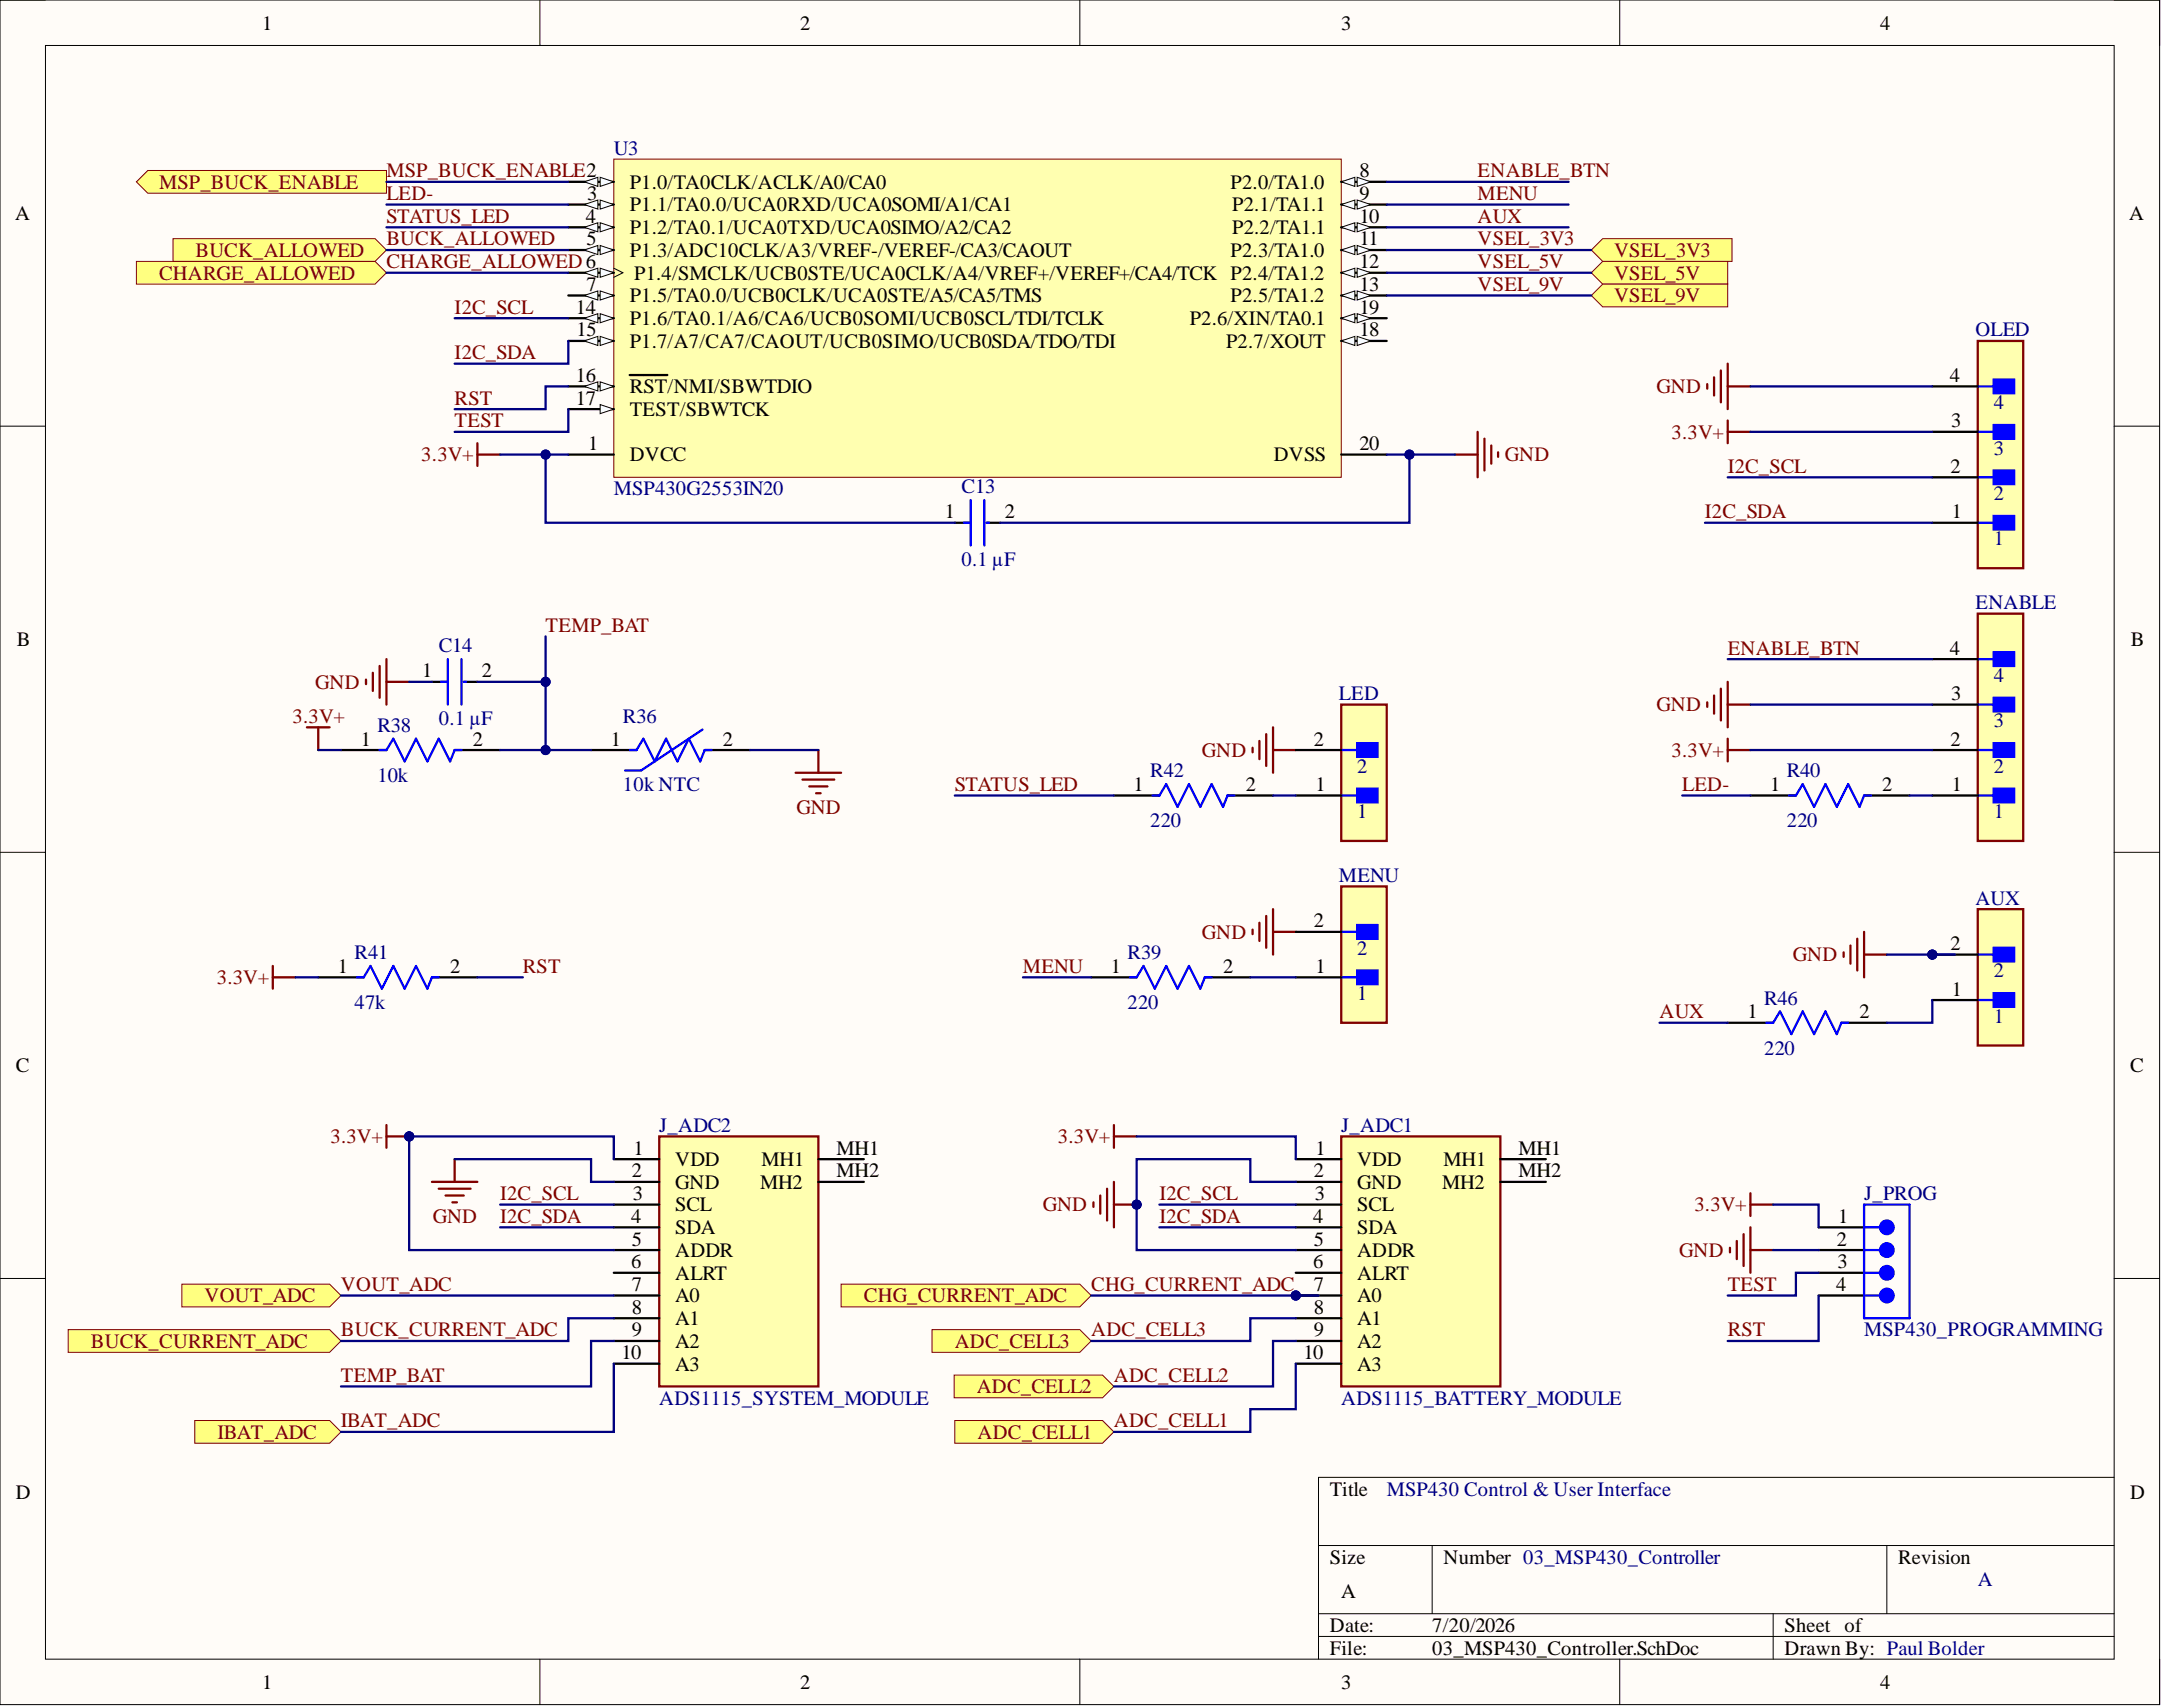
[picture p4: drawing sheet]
<svg xmlns="http://www.w3.org/2000/svg" width="241mm" height="190mm" viewBox="0 0 241 190" stroke-linecap="round" stroke-linejoin="round" font-family="sans-serif">
<defs><g id="words">
<g font-size="2.3">
<text x="29.3" y="3.3">1</text>
<text x="89.3" y="3.3">2</text>
<text x="149.7" y="3.3">3</text>
<text x="209.8" y="3.3">4</text>
<text x="65.5" y="22.3">3</text>
<text x="70.3" y="21.1">P1.0/TA0CLK/ACLK/A0/CA0</text>
<text x="70.3" y="23.6">P1.1/TA0.0/UCA0RXD/UCA0SOMI/A1/CA1</text>
<text x="137.3" y="21.1">P2.0/TA1.0</text>
<text x="137.5" y="23.6">P2.1/TA1.1</text>
<text x="151.7" y="19.8">8</text>
<text x="151.7" y="22.3">9</text>
<text x="1.7" y="24.5">A</text>
<text x="65.4" y="24.9">4</text>
<text x="65.5" y="27.4">5</text>
<text x="70.3" y="26.1">P1.2/TA0.1/UCA0TXD/UCA0SIMO/A2/CA2</text>
<text x="70.3" y="28.7">P1.3/ADC10CLK/A3/VREF-/VEREF-/CA3/CAOUT</text>
<text x="137.3" y="28.7">P2.3/TA1.0</text>
<text x="137.5" y="26.1">P2.2/TA1.1</text>
<text x="151.7" y="24.9">10</text>
<text x="151.7" y="27.4">11</text>
<text x="151.7" y="29.9">12</text>
<text x="237.7" y="24.5">A</text>
<text x="64.3" y="35">14</text>
<text x="65.5" y="32.5">7</text>
<text x="70.3" y="33.7">P1.5/TA0.0/UCB0CLK/UCA0STE/A5/CA5/TMS</text>
<text x="70.8" y="31.2">P1.4/SMCLK/UCB0STE/UCA0CLK/A4/VREF+/VEREF+/CA4/TCK P2.4/TA1.2</text>
<text x="137.3" y="33.7">P2.5/TA1.2</text>
<text x="151.7" y="32.5">13</text>
<text x="151.7" y="35">19</text>
<text x="64.4" y="37.5">15</text>
<text x="70.3" y="36.3">P1.6/TA0.1/A6/CA6/UCB0SOMI/UCB0SCL/TDI/TCLK</text>
<text x="70.3" y="38.8">P1.7/A7/CA7/CAOUT/UCB0SIMO/UCB0SDA/TDO/TDI</text>
<text x="132.8" y="36.3">P2.6/XIN/TA0.1</text>
<text x="136.8" y="38.8">P2.7/XOUT</text>
<text x="151.7" y="37.5">18</text>
<text x="64.3" y="42.6">16</text>
<text x="64.3" y="45.2">17</text>
<text x="70.3" y="43.9">RST/NMI/SBWTDIO</text>
<text x="70.3" y="46.4">TEST/SBWTCK</text>
<text x="217.6" y="42.6">4</text>
<text x="217.8" y="47.7">3</text>
<text x="65.6" y="50.2">1</text>
<text x="70.3" y="51.5">DVCC</text>
<text x="142.2" y="51.5">DVSS</text>
<text x="151.7" y="50.2">20</text>
<text x="217.7" y="52.8">2</text>
<text x="105.5" y="57.8">1</text>
<text x="112.1" y="57.8">2</text>
<text x="217.9" y="57.8">1</text>
<text x="1.9" y="72.1">B</text>
<text x="47.1" y="75.6">1</text>
<text x="53.8" y="75.6">2</text>
<text x="217.6" y="73.1">4</text>
<text x="237.8" y="72.1">B</text>
<text x="40.3" y="83.2">1</text>
<text x="52.8" y="83.2">2</text>
<text x="68.2" y="83.2">1</text>
<text x="80.7" y="83.2">2</text>
<text x="146.7" y="83.2">2</text>
<text x="217.7" y="83.2">2</text>
<text x="217.8" y="78.1">3</text>
<text x="126.5" y="88.3">1</text>
<text x="139" y="88.3">2</text>
<text x="146.8" y="88.3">1</text>
<text x="197.6" y="88.3">1</text>
<text x="210.1" y="88.3">2</text>
<text x="217.9" y="88.3">1</text>
<text x="146.7" y="103.5">2</text>
<text x="217.7" y="106">2</text>
<text x="37.7" y="108.6">1</text>
<text x="50.2" y="108.6">2</text>
<text x="124" y="108.6">1</text>
<text x="136.5" y="108.6">2</text>
<text x="146.8" y="108.6">1</text>
<text x="195" y="113.6">1</text>
<text x="207.5" y="113.6">2</text>
<text x="217.9" y="111.1">1</text>
<text x="1.8" y="119.6">C</text>
<text x="237.7" y="119.6">C</text>
<text x="70.5" y="131.4">2</text>
<text x="70.7" y="128.9">1</text>
<text x="75.4" y="130.1">VDD</text>
<text x="85" y="130.1">MH1</text>
<text x="93.4" y="128.9">MH1</text>
<text x="93.4" y="131.4">MH2</text>
<text x="146.7" y="131.4">2</text>
<text x="146.8" y="128.9">1</text>
<text x="151.5" y="130.1">VDD</text>
<text x="161.1" y="130.1">MH1</text>
<text x="169.5" y="128.9">MH1</text>
<text x="169.5" y="131.4">MH2</text>
<text x="70.4" y="136.5">4</text>
<text x="70.6" y="133.9">3</text>
<text x="75.4" y="132.7">GND</text>
<text x="75.4" y="135.2">SCL</text>
<text x="75.4" y="137.7">SDA</text>
<text x="84.8" y="132.7">MH2</text>
<text x="146.6" y="136.5">4</text>
<text x="146.7" y="133.9">3</text>
<text x="151.5" y="132.7">GND</text>
<text x="151.5" y="135.2">SCL</text>
<text x="151.5" y="137.7">SDA</text>
<text x="160.9" y="132.7">MH2</text>
<text x="205.2" y="136.5">1</text>
<text x="70.4" y="141.5">6</text>
<text x="70.5" y="139">5</text>
<text x="75.4" y="140.3">ADDR</text>
<text x="75.4" y="142.8">ALRT</text>
<text x="146.6" y="141.5">6</text>
<text x="146.7" y="139">5</text>
<text x="151.5" y="140.3">ADDR</text>
<text x="151.5" y="142.8">ALRT</text>
<text x="205" y="139">2</text>
<text x="205.1" y="141.5">3</text>
<text x="70.5" y="144.1">7</text>
<text x="70.5" y="146.6">8</text>
<text x="70.5" y="149.1">9</text>
<text x="75.4" y="145.3">A0</text>
<text x="75.4" y="147.9">A1</text>
<text x="146.7" y="144.1">7</text>
<text x="146.7" y="146.6">8</text>
<text x="146.7" y="149.1">9</text>
<text x="151.5" y="145.3">A0</text>
<text x="151.5" y="147.9">A1</text>
<text x="204.9" y="144.1">4</text>
<text x="69.4" y="151.7">10</text>
<text x="75.4" y="150.4">A2</text>
<text x="75.4" y="152.9">A3</text>
<text x="145.5" y="151.7">10</text>
<text x="151.5" y="150.4">A2</text>
<text x="151.5" y="152.9">A3</text>
<text x="1.8" y="167.2">D</text>
<text x="148.4" y="166.9">Title</text>
<text x="237.7" y="167.2">D</text>
<text x="148.4" y="174.5">Size</text>
<text x="149.7" y="178.3">A</text>
<text x="161.1" y="174.5">Number 03_MSP430_Controller</text>
<text x="211.9" y="174.5">Revision</text>
<text x="148.4" y="182.1">Date:</text>
<text x="148.4" y="184.7">File:</text>
<text x="159.8" y="182.1">7/20/2026</text>
<text x="159.8" y="184.7">03_MSP430_Controller.SchDoc</text>
<text x="199.2" y="182.1">Sheet of</text>
<text x="199.2" y="184.7">Drawn By: Paul Bolder</text>
<text x="29.3" y="188.5">1</text>
<text x="89.3" y="188.5">2</text>
<text x="149.7" y="188.5">3</text>
<text x="209.8" y="188.5">4</text>
</g>
<g font-size="2.3" fill="#000080">
<text x="68.5" y="17.3">U3</text>
<text x="220.5" y="37.5">OLED</text>
<text x="222.5" y="45.7">4</text>
<text x="222.5" y="50.7">3</text>
<text x="68.5" y="55.3">MSP430G2553IN20</text>
<text x="107.3" y="55">C13</text>
<text x="222.5" y="55.8">2</text>
<text x="107.3" y="63.2">0.1 µF</text>
<text x="222.5" y="60.9">1</text>
<text x="220.5" y="68">ENABLE</text>
<text x="49" y="72.8">C14</text>
<text x="222.5" y="76.1">4</text>
<text x="42.1" y="81.7">R38</text>
<text x="49" y="80.9">0.1 µF</text>
<text x="69.5" y="80.7">R36</text>
<text x="149.4" y="78.1">LED</text>
<text x="222.5" y="81.2">3</text>
<text x="42.1" y="87.3">10k</text>
<text x="69.5" y="88.3">10k NTC</text>
<text x="128.4" y="86.7">R42</text>
<text x="151.5" y="86.2">2</text>
<text x="199.4" y="86.7">R40</text>
<text x="222.5" y="86.2">2</text>
<text x="128.4" y="92.3">220</text>
<text x="151.5" y="91.3">1</text>
<text x="199.4" y="92.3">220</text>
<text x="222.5" y="91.3">1</text>
<text x="149.4" y="98.4">MENU</text>
<text x="220.5" y="101">AUX</text>
<text x="39.6" y="107">R41</text>
<text x="125.8" y="107">R39</text>
<text x="151.5" y="106.5">2</text>
<text x="39.6" y="112.6">47k</text>
<text x="125.8" y="112.6">220</text>
<text x="151.5" y="111.6">1</text>
<text x="196.9" y="112.1">R46</text>
<text x="222.5" y="109.1">2</text>
<text x="196.9" y="117.7">220</text>
<text x="222.5" y="114.1">1</text>
<text x="73.6" y="126.3">J_ADC2</text>
<text x="149.7" y="126.3">J_ADC1</text>
<text x="208.1" y="133.9">J_PROG</text>
<text x="208.1" y="149.1">MSP430_PROGRAMMING</text>
<text x="73.6" y="156.8">ADS1115_SYSTEM_MODULE</text>
<text x="149.7" y="156.8">ADS1115_BATTERY_MODULE</text>
<text x="154.8" y="166.9">MSP430 Control &amp; User Interface</text>
<text x="220.7" y="177">A</text>
</g>
<g font-size="2.3" fill="#800000">
<text x="17.8" y="21.1">MSP_BUCK_ENABLE</text>
<text x="43.1" y="19.8">MSP_BUCK_ENABLE2</text>
<text x="43.1" y="22.3">LED-</text>
<text x="164.9" y="19.8">ENABLE_BTN</text>
<text x="164.9" y="22.3">MENU</text>
<text x="21.8" y="28.7">BUCK_ALLOWED</text>
<text x="43.1" y="27.4">BUCK_ALLOWED</text>
<text x="43.1" y="29.9">CHARGE_ALLOWED6</text>
<text x="43.1" y="24.9">STATUS_LED</text>
<text x="164.9" y="24.9">AUX</text>
<text x="164.9" y="27.4">VSEL_3V3</text>
<text x="164.9" y="29.9">VSEL_5V</text>
<text x="180.1" y="28.7">VSEL_3V3</text>
<text x="17.8" y="31.2">CHARGE_ALLOWED</text>
<text x="50.7" y="35">I2C_SCL</text>
<text x="164.9" y="32.5">VSEL_9V</text>
<text x="180.1" y="31.2">VSEL_5V</text>
<text x="180.1" y="33.7">VSEL_9V</text>
<text x="50.7" y="40.1">I2C_SDA</text>
<text x="50.7" y="45.2">RST</text>
<text x="50.7" y="47.7">TEST</text>
<text x="184.9" y="43.9">GND</text>
<text x="47" y="51.5">3.3V+</text>
<text x="168" y="51.5">GND</text>
<text x="186.6" y="49">3.3V+</text>
<text x="192.8" y="52.8">I2C_SCL</text>
<text x="190.3" y="57.8">I2C_SDA</text>
<text x="60.9" y="70.5">TEMP_BAT</text>
<text x="35.2" y="76.9">GND</text>
<text x="192.8" y="73.1">ENABLE_BTN</text>
<text x="32.6" y="80.7">3.3V+</text>
<text x="184.9" y="79.4">GND</text>
<text x="106.6" y="88.3">STATUS_LED</text>
<text x="134.1" y="84.5">GND</text>
<text x="186.6" y="84.5">3.3V+</text>
<text x="187.8" y="88.3">LED-</text>
<text x="88.9" y="90.8">GND</text>
<text x="134.1" y="104.8">GND</text>
<text x="200.1" y="107.3">GND</text>
<text x="24.2" y="109.8">3.3V+</text>
<text x="58.4" y="108.6">RST</text>
<text x="114.2" y="108.6">MENU</text>
<text x="185.2" y="113.6">AUX</text>
<text x="36.9" y="127.6">3.3V+</text>
<text x="118.1" y="127.6">3.3V+</text>
<text x="48.3" y="136.5">GND</text>
<text x="55.8" y="133.9">I2C_SCL</text>
<text x="55.8" y="136.5">I2C_SDA</text>
<text x="116.4" y="135.2">GND</text>
<text x="129.4" y="133.9">I2C_SCL</text>
<text x="129.4" y="136.5">I2C_SDA</text>
<text x="189.1" y="135.2">3.3V+</text>
<text x="187.4" y="140.3">GND</text>
<text x="22.8" y="145.3">VOUT_ADC</text>
<text x="38.1" y="144.1">VOUT_ADC</text>
<text x="38.1" y="149.1">BUCK_CURRENT_ADC</text>
<text x="96.4" y="145.3">CHG_CURRENT_ADC</text>
<text x="121.8" y="149.1">ADC_CELL3</text>
<text x="121.8" y="144.1">CHG_CURRENT_ADC</text>
<text x="192.8" y="144.1">TEST</text>
<text x="192.8" y="149.1">RST</text>
<text x="10.1" y="150.4">BUCK_CURRENT_ADC</text>
<text x="38.1" y="154.2">TEMP_BAT</text>
<text x="106.6" y="150.4">ADC_CELL3</text>
<text x="109" y="155.5">ADC_CELL2</text>
<text x="124.3" y="154.2">ADC_CELL2</text>
<text x="24.3" y="160.6">IBAT_ADC</text>
<text x="38.1" y="159.3">IBAT_ADC</text>
<text x="109.1" y="160.6">ADC_CELL1</text>
<text x="124.3" y="159.3">ADC_CELL1</text>
</g>
</g></defs>
<path d="M0 0h241v190.2h-241z" fill-rule="evenodd" fill="#fffcf8"/>
<path d="M0 0h241v190.2h-241z" fill="none" stroke="#000" stroke-width=".11"/>
<path d="M5.1 5.1h230.9v180.1h-230.9z" fill-rule="evenodd" fill="#fffcf8"/>
<g fill="none" stroke="#000" stroke-width=".11">
<path d="M0 0h5.1M5.1 5.1h230.9v180.1h-230.9zM60.3 0v5.1M120.5 0v5.1M180.8 0v5.1M236 0h5v5.1M0 47.6h5.1M236 47.6h5M0 95.1h5.1M236 95.1h5M0 142.7h5.1M236 142.7h5"/>
<path d="M147.2 172.5h88.8M159.8 172.5v7.6M210.6 172.5v7.6M236 164.9h-88.8v20.3M60.3 185.2v5M120.5 185.2v5M147.2 180.1h88.8M147.2 182.6h88.8M180.8 185.2v5M197.9 180.1v5.1M241 185.2v5"/>
</g>
<path d="M68.5 17.8h81.2v35.5h-81.2z" fill-rule="evenodd" fill="#ffffb0"/>
<path d="M68.5 17.8h81.2v35.5h-81.2z" fill="none" stroke="#800000" stroke-width=".11"/>
<path d="M63.4 20.3h5.1M63.4 50.7h5.1" fill="none" stroke="#000" stroke-width=".25"/>
<path d="M67 19.8l1.5 .5-1.5 .5z" fill="#f8fcff"/>
<path d="M67 19.8l1.5 .5-1.5 .5z" fill="none" stroke="#000" stroke-width=".11"/>
<path d="M65.2 20.3l1.5-.5v1z" fill="#f8fcff"/>
<path d="M65.2 20.3l1.5-.5v1z" fill="none" stroke="#000" stroke-width=".11"/>
<path d="M63.4 22.8h5.1" fill="none" stroke="#000" stroke-width=".25"/>
<path d="M67 22.3l1.5 .5-1.5 .5z" fill="#f8fcff"/>
<path d="M67 22.3l1.5 .5-1.5 .5z" fill="none" stroke="#000" stroke-width=".11"/>
<path d="M65.2 22.8l1.5-.5v1z" fill="#f8fcff"/>
<path d="M65.2 22.8l1.5-.5v1z" fill="none" stroke="#000" stroke-width=".11"/>
<path d="M63.4 25.4h5.1" fill="none" stroke="#000" stroke-width=".25"/>
<path d="M67 24.9l1.5 .5-1.5 .5z" fill="#f8fcff"/>
<path d="M67 24.9l1.5 .5-1.5 .5z" fill="none" stroke="#000" stroke-width=".11"/>
<path d="M65.2 25.4l1.5-.5v1z" fill="#f8fcff"/>
<path d="M65.2 25.4l1.5-.5v1z" fill="none" stroke="#000" stroke-width=".11"/>
<path d="M63.4 27.9h5.1" fill="none" stroke="#000" stroke-width=".25"/>
<path d="M67 27.4l1.5 .5-1.5 .5z" fill="#f8fcff"/>
<path d="M67 27.4l1.5 .5-1.5 .5z" fill="none" stroke="#000" stroke-width=".11"/>
<path d="M65.2 27.9l1.5-.5v1z" fill="#f8fcff"/>
<path d="M65.2 27.9l1.5-.5v1z" fill="none" stroke="#000" stroke-width=".11"/>
<path d="M63.4 30.4h5.1" fill="none" stroke="#000" stroke-width=".25"/>
<path d="M67 29.9l1.5 .5-1.5 .5z" fill="#f8fcff"/>
<path d="M67 29.9l1.5 .5-1.5 .5z" fill="none" stroke="#000" stroke-width=".11"/>
<path d="M65.2 30.4l1.5-.5v1z" fill="#f8fcff"/>
<path d="M65.2 30.4l1.5-.5v1zM68.5 29.9l1 .5-1 .5" fill="none" stroke="#000" stroke-width=".11"/>
<path d="M63.4 33h5.1" fill="none" stroke="#000" stroke-width=".25"/>
<path d="M67 32.5l1.5 .5-1.5 .5z" fill="#f8fcff"/>
<path d="M67 32.5l1.5 .5-1.5 .5z" fill="none" stroke="#000" stroke-width=".11"/>
<path d="M65.2 33l1.5-.5v1z" fill="#f8fcff"/>
<path d="M65.2 33l1.5-.5v1z" fill="none" stroke="#000" stroke-width=".11"/>
<path d="M149.7 20.3h5.1" fill="none" stroke="#000" stroke-width=".25"/>
<path d="M149.7 20.3l1.5-.5v1z" fill="#f8fcff"/>
<path d="M149.7 20.3l1.5-.5v1z" fill="none" stroke="#000" stroke-width=".11"/>
<path d="M151.5 19.8l1.5 .5-1.5 .5z" fill="#f8fcff"/>
<path d="M151.5 19.8l1.5 .5-1.5 .5z" fill="none" stroke="#000" stroke-width=".11"/>
<path d="M149.7 22.8h5.1" fill="none" stroke="#000" stroke-width=".25"/>
<path d="M149.7 22.8l1.5-.5v1z" fill="#f8fcff"/>
<path d="M149.7 22.8l1.5-.5v1z" fill="none" stroke="#000" stroke-width=".11"/>
<path d="M151.5 22.3l1.5 .5-1.5 .5z" fill="#f8fcff"/>
<path d="M151.5 22.3l1.5 .5-1.5 .5z" fill="none" stroke="#000" stroke-width=".11"/>
<path d="M149.7 25.4h5.1" fill="none" stroke="#000" stroke-width=".25"/>
<path d="M149.7 25.4l1.5-.5v1z" fill="#f8fcff"/>
<path d="M149.7 25.4l1.5-.5v1z" fill="none" stroke="#000" stroke-width=".11"/>
<path d="M151.5 24.9l1.5 .5-1.5 .5z" fill="#f8fcff"/>
<path d="M151.5 24.9l1.5 .5-1.5 .5z" fill="none" stroke="#000" stroke-width=".11"/>
<path d="M149.7 27.9h5.1" fill="none" stroke="#000" stroke-width=".25"/>
<path d="M149.7 27.9l1.5-.5v1z" fill="#f8fcff"/>
<path d="M149.7 27.9l1.5-.5v1z" fill="none" stroke="#000" stroke-width=".11"/>
<path d="M151.5 27.4l1.5 .5-1.5 .5z" fill="#f8fcff"/>
<path d="M151.5 27.4l1.5 .5-1.5 .5z" fill="none" stroke="#000" stroke-width=".11"/>
<path d="M149.7 30.4h5.1" fill="none" stroke="#000" stroke-width=".25"/>
<path d="M149.7 30.4l1.5-.5v1z" fill="#f8fcff"/>
<path d="M149.7 30.4l1.5-.5v1z" fill="none" stroke="#000" stroke-width=".11"/>
<path d="M151.5 29.9l1.5 .5-1.5 .5z" fill="#f8fcff"/>
<path d="M151.5 29.9l1.5 .5-1.5 .5z" fill="none" stroke="#000" stroke-width=".11"/>
<path d="M149.7 33h5.1" fill="none" stroke="#000" stroke-width=".25"/>
<path d="M149.7 33l1.5-.5v1z" fill="#f8fcff"/>
<path d="M149.7 33l1.5-.5v1z" fill="none" stroke="#000" stroke-width=".11"/>
<path d="M151.5 32.5l1.5 .5-1.5 .5z" fill="#f8fcff"/>
<path d="M151.5 32.5l1.5 .5-1.5 .5z" fill="none" stroke="#000" stroke-width=".11"/>
<path d="M63.4 35.5h5.1" fill="none" stroke="#000" stroke-width=".25"/>
<path d="M67 35l1.5 .5-1.5 .5z" fill="#f8fcff"/>
<path d="M67 35l1.5 .5-1.5 .5z" fill="none" stroke="#000" stroke-width=".11"/>
<path d="M65.2 35.5l1.5-.5v1z" fill="#f8fcff"/>
<path d="M65.2 35.5l1.5-.5v1z" fill="none" stroke="#000" stroke-width=".11"/>
<path d="M63.4 38h5.1" fill="none" stroke="#000" stroke-width=".25"/>
<path d="M67 37.5l1.5 .5-1.5 .6z" fill="#f8fcff"/>
<path d="M67 37.5l1.5 .5-1.5 .6z" fill="none" stroke="#000" stroke-width=".11"/>
<path d="M65.2 38l1.5-.5v1.1z" fill="#f8fcff"/>
<path d="M65.2 38l1.5-.5v1.1z" fill="none" stroke="#000" stroke-width=".11"/>
<path d="M63.4 43.1h5.1" fill="none" stroke="#000" stroke-width=".25"/>
<path d="M67 42.6l1.5 .5-1.5 .5z" fill="#f8fcff"/>
<path d="M67 42.6l1.5 .5-1.5 .5z" fill="none" stroke="#000" stroke-width=".11"/>
<path d="M65.2 43.1l1.5-.5v1z" fill="#f8fcff"/>
<path d="M65.2 43.1l1.5-.5v1z" fill="none" stroke="#000" stroke-width=".11"/>
<path d="M63.4 45.7h5.1M70.3 41.9h4.2" fill="none" stroke="#000" stroke-width=".25"/>
<path d="M67 45.2l1.5 .5-1.5 .5z" fill="#f8fcff"/>
<path d="M67 45.2l1.5 .5-1.5 .5z" fill="none" stroke="#000" stroke-width=".11"/>
<path d="M149.7 38h5.1" fill="none" stroke="#000" stroke-width=".25"/>
<path d="M149.7 38l1.5-.5v1.1z" fill="#f8fcff"/>
<path d="M149.7 38l1.5-.5v1.1z" fill="none" stroke="#000" stroke-width=".11"/>
<path d="M151.5 37.5l1.5 .5-1.5 .6z" fill="#f8fcff"/>
<path d="M151.5 37.5l1.5 .5-1.5 .6z" fill="none" stroke="#000" stroke-width=".11"/>
<path d="M149.7 35.5h5.1" fill="none" stroke="#000" stroke-width=".25"/>
<path d="M149.7 35.5l1.5-.5v1z" fill="#f8fcff"/>
<path d="M149.7 35.5l1.5-.5v1z" fill="none" stroke="#000" stroke-width=".11"/>
<path d="M151.5 35l1.5 .5-1.5 .5z" fill="#f8fcff"/>
<path d="M151.5 35l1.5 .5-1.5 .5z" fill="none" stroke="#000" stroke-width=".11"/>
<path d="M149.7 50.7h5.1" fill="none" stroke="#000" stroke-width=".25"/>
<circle cx="144.6" cy="144.6" r=".51" fill="#000080"/>
<circle cx="144.6" cy="144.6" r=".51" fill="none" stroke="#000080" stroke-width=".11"/>
<path d="M149.7 126.8h17.8v27.9h-17.8z" fill-rule="evenodd" fill="#ffffb0"/>
<path d="M149.7 126.8h17.8v27.9h-17.8z" fill="none" stroke="#800000" stroke-width=".25"/>
<path d="M144.6 129.4h5.1M144.6 131.9h5.1M144.6 134.4h5.1M144.6 137h5.1M144.6 139.5h5.1M144.6 142h5.1M144.6 144.6h5.1" fill="none" stroke="#000" stroke-width=".25"/>
<circle cx="144.6" cy="144.6" r=".51" fill="#000080"/>
<circle cx="144.6" cy="144.6" r=".51" fill="none" stroke="#000080" stroke-width=".11"/>
<path d="M167.5 129.4h5M167.5 131.9h5M144.6 147.1h5.1M144.6 149.7h5.1M144.6 152.2h5.1" fill="none" stroke="#000" stroke-width=".25"/>
<path d="M124.3 125.6v2.5M124.3 126.8h2.6" fill="none" stroke="#800000" stroke-width=".25"/>
<path d="M73.6 126.8h17.7v27.9h-17.7z" fill-rule="evenodd" fill="#ffffb0"/>
<path d="M43.1 125.6v2.5M43.1 126.8h2.6M48.2 131.9h5.1M49 132.7h3.5M49.7 133.4h2.1M50.5 134.2h.5M50.7 129.4v2.5M73.6 126.8h17.7v27.9h-17.7z" fill="none" stroke="#800000" stroke-width=".25"/>
<path d="M68.5 129.4h5.1M68.5 131.9h5.1M68.5 134.4h5.1M68.5 137h5.1M68.5 139.5h5.1M91.3 129.4h5.1M91.3 131.9h5.1M68.5 142h5.1M68.5 144.6h5.1M68.5 147.1h5.1M68.5 149.7h5.1M68.5 152.2h5.1" fill="none" stroke="#000" stroke-width=".25"/>
<circle cx="45.7" cy="126.8" r=".51" fill="#000080"/>
<circle cx="45.7" cy="126.8" r=".51" fill="none" stroke="#000080" stroke-width=".11"/>
<path d="M122 134.2v.5M122.8 133.4v2M123.6 132.7v3.5M124.3 131.9v5.1M124.3 134.4h2.6" fill="none" stroke="#800000" stroke-width=".25"/>
<circle cx="126.9" cy="134.4" r=".51" fill="#000080"/>
<circle cx="126.9" cy="134.4" r=".51" fill="none" stroke="#000080" stroke-width=".11"/>
<g fill="none" stroke="#800000" stroke-width=".25">
<path d="M53.3 49.5v2.5M53.3 50.7h2.5M162.4 50.7h2.5M164.9 48.2v5.1M165.7 49v3.5M166.4 49.7v2M167.2 50.5v.5M190.5 42.9v.5M191.3 42.1v2M192.1 41.3v3.6M192.8 40.6v5.1M192.8 46.9v2.6"/>
<path d="M192.8 43.1h2.6M192.8 48.2h2.6M40.8 75.8v.5M41.6 75.1v2M42.4 74.3v3.6M43.1 73.6v5M43.1 76.1h2.6M190.5 78.4v.5M191.3 77.6v2M192.1 76.9v3.5M192.8 76.1v5.1M192.8 78.6h2.6"/>
<path d="M34.3 81.2h2.5M35.5 81.2v2.5M88.8 86.2h5.1M89.6 87h3.5M90.3 87.8h2.1M91.1 88.5h.5M91.3 83.7v2.5M192.8 82.4v2.6M192.8 83.7h2.6M30.4 107.8v2.5M30.4 109.1h2.6M139.8 103.7v.5"/>
<path d="M140.6 103v2M141.3 102.2v3.6M142.1 101.5v5M142.1 104h2.5M205.8 106.3v.5M206.5 105.5v2M207.3 104.8v3.5M208.1 104v5.1M208.1 106.5h2.5M195.4 133.2v2.5M195.4 134.4h2.5"/>
</g>
<path d="M106.6 58.3h1.7M110.1 58.3h1.5M48.2 76.1h1.8M51.8 76.1h1.5M38.1 83.7h5M50.7 83.7h5.1M66 83.7h5M78.7 83.7h5M195.4 88.8h5M208.1 88.8h5M35.5 109.1h5.1M48.2 109.1h5.1" fill="none" stroke="#000" stroke-width=".25"/>
<g fill="none" stroke="#00f" stroke-width=".25">
<path d="M107.6 58.3h.7M108.3 55.8v5.1M109.9 55.8v5.1M110.1 58.3h.3M49.2 76.1h.8M50 73.6v5M51.5 73.6v5M51.8 76.1h.2M42.4 83.7h.7l.8-1.3 1.3 2.6 1.2-2.6 1.3 2.6 1.3-2.6 1.2 2.6 .5-1.3h.8M70.3 83.7h.7l.8-1.3 1.3 2.6 1.2-2.6 1.3 2.6 1.3-2.6 1.2 2.6 .6-1.3h.7M78.4 81.4l-6.9 4.6h-1.7M199.7 88.8h.7l.8-1.3 1.3 2.5 1.2-2.5 1.3 2.5 1.3-2.5 1.2 2.5 .6-1.2h.7"/>
<path d="M39.8 109.1h.8l.8-1.3 1.2 2.5 1.3-2.5 1.3 2.5 1.2-2.5 1.3 2.5 .5-1.2h.8"/>
</g>
<path d="M15.2 29.2h26.7l1.2 1.2-1.2 1.3h-26.7z" fill-rule="evenodd" fill="#ffff80"/>
<path d="M15.2 29.2h26.7l1.2 1.2-1.2 1.3h-26.7z" fill="none" stroke="#800000" stroke-width=".11"/>
<path d="M19.3 26.6h22.6l1.2 1.3-1.2 1.3h-22.6z" fill-rule="evenodd" fill="#ffff80"/>
<path d="M19.3 26.6h22.6l1.2 1.3-1.2 1.3h-22.6z" fill="none" stroke="#800000" stroke-width=".11"/>
<path d="M15.2 20.3l1.3-1.3h26.6v2.6h-26.6z" fill-rule="evenodd" fill="#ffff80"/>
<path d="M15.2 20.3l1.3-1.3h26.6v2.6h-26.6z" fill="none" stroke="#800000" stroke-width=".11"/>
<path d="M177.6 27.9l1.3-1.3h14.4v2.6h-14.4z" fill-rule="evenodd" fill="#ffff80"/>
<path d="M177.6 27.9l1.3-1.3h14.4v2.6h-14.4z" fill="none" stroke="#800000" stroke-width=".11"/>
<path d="M177.6 30.4l1.3-1.2h13.9v2.5h-13.9z" fill-rule="evenodd" fill="#ffff80"/>
<path d="M177.6 30.4l1.3-1.2h13.9v2.5h-13.9z" fill="none" stroke="#800000" stroke-width=".11"/>
<path d="M177.6 33l1.3-1.3h13.9v2.5h-13.9z" fill-rule="evenodd" fill="#ffff80"/>
<path d="M177.6 33l1.3-1.3h13.9v2.5h-13.9z" fill="none" stroke="#800000" stroke-width=".11"/>
<path d="M20.3 143.3h16.5l1.3 1.3-1.3 1.2h-16.5z" fill-rule="evenodd" fill="#ffff80"/>
<path d="M20.3 143.3h16.5l1.3 1.3-1.3 1.2h-16.5z" fill="none" stroke="#800000" stroke-width=".11"/>
<path d="M7.6 148.4h29.2l1.3 1.3-1.3 1.2h-29.2z" fill-rule="evenodd" fill="#ffff80"/>
<path d="M7.6 148.4h29.2l1.3 1.3-1.3 1.2h-29.2z" fill="none" stroke="#800000" stroke-width=".11"/>
<path d="M21.7 158.5h15.1l1.3 1.3-1.3 1.3h-15.1z" fill-rule="evenodd" fill="#ffff80"/>
<path d="M21.7 158.5h15.1l1.3 1.3-1.3 1.3h-15.1z" fill="none" stroke="#800000" stroke-width=".11"/>
<path d="M106.6 158.5h16.5l1.2 1.3-1.2 1.3h-16.5z" fill-rule="evenodd" fill="#ffff80"/>
<path d="M106.6 158.5h16.5l1.2 1.3-1.2 1.3h-16.5z" fill="none" stroke="#800000" stroke-width=".11"/>
<path d="M106.5 153.5h16.6l1.2 1.2-1.2 1.3h-16.6z" fill-rule="evenodd" fill="#ffff80"/>
<path d="M106.5 153.5h16.6l1.2 1.2-1.2 1.3h-16.6z" fill="none" stroke="#800000" stroke-width=".11"/>
<path d="M104 148.4h16.5l1.3 1.3-1.3 1.2h-16.5z" fill-rule="evenodd" fill="#ffff80"/>
<path d="M104 148.4h16.5l1.3 1.3-1.3 1.2h-16.5z" fill="none" stroke="#800000" stroke-width=".11"/>
<path d="M139.8 83.5v.5M140.6 82.7v2M141.3 81.9v3.6M142.1 81.2v5M142.1 83.7h2.5" fill="none" stroke="#800000" stroke-width=".25"/>
<path d="M124.3 88.8h5.1M137 88.8h5.1M203 139.5h5.1M203 137h5.1" fill="none" stroke="#000" stroke-width=".25"/>
<path d="M128.6 88.8h.8l.8-1.3 1.2 2.5 1.3-2.5 1.3 2.5 1.2-2.5 1.3 2.5 .5-1.2h.8M208.1 139.5h1.7" fill="none" stroke="#00f" stroke-width=".25"/>
<circle cx="210.6" cy="139.5" r=".76" fill="#00f"/>
<g fill="none" stroke="#00f" stroke-width=".25">
<path d="M208.1 137h1.7M208.1 142h1.7"/>
<circle cx="210.6" cy="139.5" r=".76"/>
</g>
<path d="M203 142h5.1" fill="none" stroke="#000" stroke-width=".25"/>
<circle cx="210.6" cy="142" r=".76" fill="#00f"/>
<g fill="none" stroke="#00f" stroke-width=".25">
<path d="M208.1 144.6h1.7"/>
<circle cx="210.6" cy="142" r=".76"/>
</g>
<path d="M203 144.6h5.1" fill="none" stroke="#000" stroke-width=".25"/>
<circle cx="210.6" cy="144.6" r=".76" fill="#00f"/>
<g fill="none" stroke="#00f" stroke-width=".25">
<path d="M208.1 134.4h5v12.7h-5z"/>
<circle cx="210.6" cy="144.6" r=".76"/>
</g>
<circle cx="210.6" cy="137" r=".76" fill="#00f"/>
<circle cx="210.6" cy="137" r=".76" fill="none" stroke="#00f" stroke-width=".25"/>
<path d="M193.1 139.3v.5M193.8 138.5v2M194.6 137.7v3.6M195.4 137v5M195.4 139.5h2.5" fill="none" stroke="#800000" stroke-width=".25"/>
<path d="M93.9 143.3h26.6l1.3 1.3-1.3 1.2h-26.6z" fill-rule="evenodd" fill="#ffff80"/>
<path d="M93.9 143.3h26.6l1.3 1.3-1.3 1.2h-26.6z" fill="none" stroke="#800000" stroke-width=".11"/>
<path d="M121.8 109.1h5.1M134.5 109.1h5M192.8 114.1h5.1M205.5 114.1h5.1" fill="none" stroke="#000" stroke-width=".25"/>
<path d="M126.1 109.1h.8l.7-1.3 1.3 2.5 1.3-2.5 1.2 2.5 1.3-2.5 1.3 2.5 .5-1.2h.7M197.1 114.1h.8l.8-1.2 1.2 2.5 1.3-2.5 1.3 2.5 1.2-2.5 1.3 2.5 .5-1.3h.8" fill="none" stroke="#00f" stroke-width=".25"/>
<path d="M220.7 68.5h5.1v25.4h-5.1z" fill-rule="evenodd" fill="#ffffb0"/>
<path d="M220.7 68.5h5.1v25.4h-5.1z" fill="none" stroke="#800000" stroke-width=".25"/>
<path d="M222.5 88h2.3v1.5h-2.3z" fill-rule="evenodd" fill="#00f"/>
<path d="M220.7 88.8h1.8M222.5 88h2.3v1.5h-2.3z" fill="none" stroke="#00f" stroke-width=".25"/>
<path d="M222.5 82.9h2.3v1.6h-2.3z" fill-rule="evenodd" fill="#00f"/>
<path d="M220.7 83.7h1.8M222.5 82.9h2.3v1.6h-2.3z" fill="none" stroke="#00f" stroke-width=".25"/>
<path d="M222.5 77.9h2.3v1.5h-2.3z" fill-rule="evenodd" fill="#00f"/>
<path d="M220.7 78.6h1.8M222.5 77.9h2.3v1.5h-2.3z" fill="none" stroke="#00f" stroke-width=".25"/>
<path d="M222.5 72.8h2.3v1.5h-2.3z" fill-rule="evenodd" fill="#00f"/>
<path d="M220.7 73.6h1.8M222.5 72.8h2.3v1.5h-2.3z" fill="none" stroke="#00f" stroke-width=".25"/>
<path d="M215.7 78.6h5M215.7 73.6h5M215.7 88.8h5M215.7 83.7h5" fill="none" stroke="#000" stroke-width=".25"/>
<path d="M220.7 38h5.1v25.4h-5.1z" fill-rule="evenodd" fill="#ffffb0"/>
<path d="M220.7 38h5.1v25.4h-5.1z" fill="none" stroke="#800000" stroke-width=".25"/>
<path d="M222.5 57.6h2.3v1.5h-2.3z" fill-rule="evenodd" fill="#00f"/>
<path d="M220.7 58.3h1.8M222.5 57.6h2.3v1.5h-2.3z" fill="none" stroke="#00f" stroke-width=".25"/>
<path d="M222.5 52.5h2.3v1.5h-2.3z" fill-rule="evenodd" fill="#00f"/>
<path d="M220.7 53.3h1.8M222.5 52.5h2.3v1.5h-2.3z" fill="none" stroke="#00f" stroke-width=".25"/>
<path d="M222.5 47.4h2.3v1.6h-2.3z" fill-rule="evenodd" fill="#00f"/>
<path d="M220.7 48.2h1.8M222.5 47.4h2.3v1.6h-2.3z" fill="none" stroke="#00f" stroke-width=".25"/>
<path d="M222.5 42.4h2.3v1.5h-2.3z" fill-rule="evenodd" fill="#00f"/>
<path d="M220.7 43.1h1.8M222.5 42.4h2.3v1.5h-2.3z" fill="none" stroke="#00f" stroke-width=".25"/>
<path d="M215.7 58.3h5M215.7 53.3h5M215.7 48.2h5M215.7 43.1h5" fill="none" stroke="#000" stroke-width=".25"/>
<path d="M149.7 98.9h5.1v15.2h-5.1z" fill-rule="evenodd" fill="#ffffb0"/>
<path d="M149.7 98.9h5.1v15.2h-5.1z" fill="none" stroke="#800000" stroke-width=".25"/>
<path d="M151.5 108.3h2.3v1.5h-2.3z" fill-rule="evenodd" fill="#00f"/>
<path d="M149.7 109.1h1.8M151.5 108.3h2.3v1.5h-2.3z" fill="none" stroke="#00f" stroke-width=".25"/>
<path d="M151.5 103.2h2.3v1.6h-2.3z" fill-rule="evenodd" fill="#00f"/>
<path d="M149.7 104h1.8M151.5 103.2h2.3v1.6h-2.3z" fill="none" stroke="#00f" stroke-width=".25"/>
<path d="M144.6 109.1h5.1M144.6 104h5.1" fill="none" stroke="#000" stroke-width=".25"/>
<circle cx="215.7" cy="106.5" r=".51" fill="#000080"/>
<circle cx="215.7" cy="106.5" r=".51" fill="none" stroke="#000080" stroke-width=".11"/>
<path d="M220.7 101.5h5.1v15.2h-5.1z" fill-rule="evenodd" fill="#ffffb0"/>
<path d="M220.7 101.5h5.1v15.2h-5.1z" fill="none" stroke="#800000" stroke-width=".25"/>
<path d="M222.5 110.8h2.3v1.6h-2.3z" fill-rule="evenodd" fill="#00f"/>
<path d="M220.7 111.6h1.8M222.5 110.8h2.3v1.6h-2.3z" fill="none" stroke="#00f" stroke-width=".25"/>
<path d="M222.5 105.8h2.3v1.5h-2.3z" fill-rule="evenodd" fill="#00f"/>
<path d="M220.7 106.5h1.8M222.5 105.8h2.3v1.5h-2.3z" fill="none" stroke="#00f" stroke-width=".25"/>
<path d="M215.7 111.6h5M215.7 106.5h5" fill="none" stroke="#000" stroke-width=".25"/>
<circle cx="215.7" cy="106.5" r=".51" fill="#000080"/>
<circle cx="215.7" cy="106.5" r=".51" fill="none" stroke="#000080" stroke-width=".11"/>
<path d="M149.7 78.6h5.1v15.3h-5.1z" fill-rule="evenodd" fill="#ffffb0"/>
<path d="M149.7 78.6h5.1v15.3h-5.1z" fill="none" stroke="#800000" stroke-width=".25"/>
<path d="M151.5 88h2.3v1.5h-2.3z" fill-rule="evenodd" fill="#00f"/>
<path d="M149.7 88.8h1.8M151.5 88h2.3v1.5h-2.3z" fill="none" stroke="#00f" stroke-width=".25"/>
<path d="M151.5 82.9h2.3v1.6h-2.3z" fill-rule="evenodd" fill="#00f"/>
<path d="M149.7 83.7h1.8M151.5 82.9h2.3v1.6h-2.3z" fill="none" stroke="#00f" stroke-width=".25"/>
<path d="M144.6 88.8h5.1M144.6 83.7h5.1" fill="none" stroke="#000" stroke-width=".25"/>
<path d="M45.7 126.8h22.8v2.6M126.9 126.8h17.7v2.6M129.4 134.4h15.2M129.4 137h15.2M68.5 149.7h-2.5v5h-27.9M144.6 149.7h-2.5v5h-17.8" fill="none" stroke="#000080" stroke-width=".25"/>
<circle cx="45.7" cy="126.8" r=".51" fill="#000080"/>
<circle cx="45.7" cy="126.8" r=".51" fill="none" stroke="#000080" stroke-width=".11"/>
<path d="M45.7 126.8v12.7h22.8M50.7 129.4h15.3v2.5h2.5M55.8 134.4h12.7M55.8 137h12.7M38.1 144.6h30.4M68.5 147.1h-5.1v2.6h-25.3" fill="none" stroke="#000080" stroke-width=".25"/>
<circle cx="45.7" cy="126.8" r=".51" fill="#000080"/>
<circle cx="45.7" cy="126.8" r=".51" fill="none" stroke="#000080" stroke-width=".11"/>
<path d="M144.6 131.9h-5.1v-2.5h-12.6v10.1h17.7" fill="none" stroke="#000080" stroke-width=".25"/>
<circle cx="126.9" cy="134.4" r=".51" fill="#000080"/>
<circle cx="126.9" cy="134.4" r=".51" fill="none" stroke="#000080" stroke-width=".11"/>
<path d="M55.8 50.7h7.6" fill="none" stroke="#000080" stroke-width=".25"/>
<circle cx="60.9" cy="50.7" r=".51" fill="#000080"/>
<circle cx="60.9" cy="50.7" r=".51" fill="none" stroke="#000080" stroke-width=".11"/>
<path d="M154.8 50.7h7.6" fill="none" stroke="#000080" stroke-width=".25"/>
<circle cx="157.3" cy="50.7" r=".51" fill="#000080"/>
<circle cx="157.3" cy="50.7" r=".51" fill="none" stroke="#000080" stroke-width=".11"/>
<path d="M60.9 50.7v7.6h45.7" fill="none" stroke="#000080" stroke-width=".25"/>
<circle cx="60.9" cy="50.7" r=".51" fill="#000080"/>
<circle cx="60.9" cy="50.7" r=".51" fill="none" stroke="#000080" stroke-width=".11"/>
<path d="M157.3 50.7v7.6h-45.7" fill="none" stroke="#000080" stroke-width=".25"/>
<circle cx="157.3" cy="50.7" r=".51" fill="#000080"/>
<circle cx="157.3" cy="50.7" r=".51" fill="none" stroke="#000080" stroke-width=".11"/>
<path d="M50.7 35.5h12.7M63.4 38v2.6h-12.7M63.4 45.7v2.5h-12.7M63.4 43.1h-2.5v2.6h-10.2M35.5 83.7h2.6M55.8 83.7h10.2M33 109.1h2.5M53.3 109.1h5.1" fill="none" stroke="#000080" stroke-width=".25"/>
<circle cx="60.9" cy="83.7" r=".51" fill="#000080"/>
<circle cx="60.9" cy="83.7" r=".51" fill="none" stroke="#000080" stroke-width=".11"/>
<path d="M53.3 76.1h7.6M83.7 83.7h7.6" fill="none" stroke="#000080" stroke-width=".25"/>
<circle cx="60.9" cy="76.1" r=".51" fill="#000080"/>
<circle cx="60.9" cy="76.1" r=".51" fill="none" stroke="#000080" stroke-width=".11"/>
<path d="M60.9 71v12.7" fill="none" stroke="#000080" stroke-width=".25"/>
<circle cx="60.9" cy="83.7" r=".51" fill="#000080"/>
<circle cx="60.9" cy="83.7" r=".51" fill="none" stroke="#000080" stroke-width=".11"/>
<circle cx="60.9" cy="76.1" r=".51" fill="#000080"/>
<circle cx="60.9" cy="76.1" r=".51" fill="none" stroke="#000080" stroke-width=".11"/>
<path d="M190.3 58.3h25.4M192.8 53.3h22.9M195.4 43.1h20.3M195.4 48.2h20.3M45.7 76.1h2.5M192.8 73.6h22.9M195.4 78.6h20.3M187.8 88.8h7.6M195.4 83.7h20.3M213.1 88.8h2.6M210.6 106.5h7.6M215.7 111.6v2.5h-5.1" fill="none" stroke="#000080" stroke-width=".25"/>
<circle cx="215.7" cy="106.5" r=".51" fill="#000080"/>
<circle cx="215.7" cy="106.5" r=".51" fill="none" stroke="#000080" stroke-width=".11"/>
<g fill="none" stroke="#000080" stroke-width=".25">
<path d="M43.1 20.3h20.3M43.1 22.8h20.3M43.1 25.4h20.3M43.1 27.9h20.3M43.1 30.4h20.3M154.8 20.3h20.3M154.8 22.8h20.3M154.8 25.4h20.3M154.8 27.9h22.8M154.8 30.4h22.8M154.8 33h22.8M106.6 88.8h17.7"/>
<path d="M142.1 88.8h2.5M139.5 109.1h5.1M197.9 134.4h5.1v2.6M197.9 139.5h5.1M121.8 144.6h25.4M203 144.6v5.1h-10.2M203 142h-2.6v2.6h-7.6"/>
</g>
<circle cx="144.6" cy="144.6" r=".51" fill="#000080"/>
<circle cx="144.6" cy="144.6" r=".51" fill="none" stroke="#000080" stroke-width=".11"/>
<path d="M114.2 109.1h7.6M185.2 114.1h7.6M68.5 152.2v7.6h-30.4M144.6 147.1h-5.1v2.6h-17.7M144.6 152.2v5.1h-5.1v2.5h-15.2" fill="none" stroke="#000080" stroke-width=".25"/>
<use href="#words"/>
</svg>
